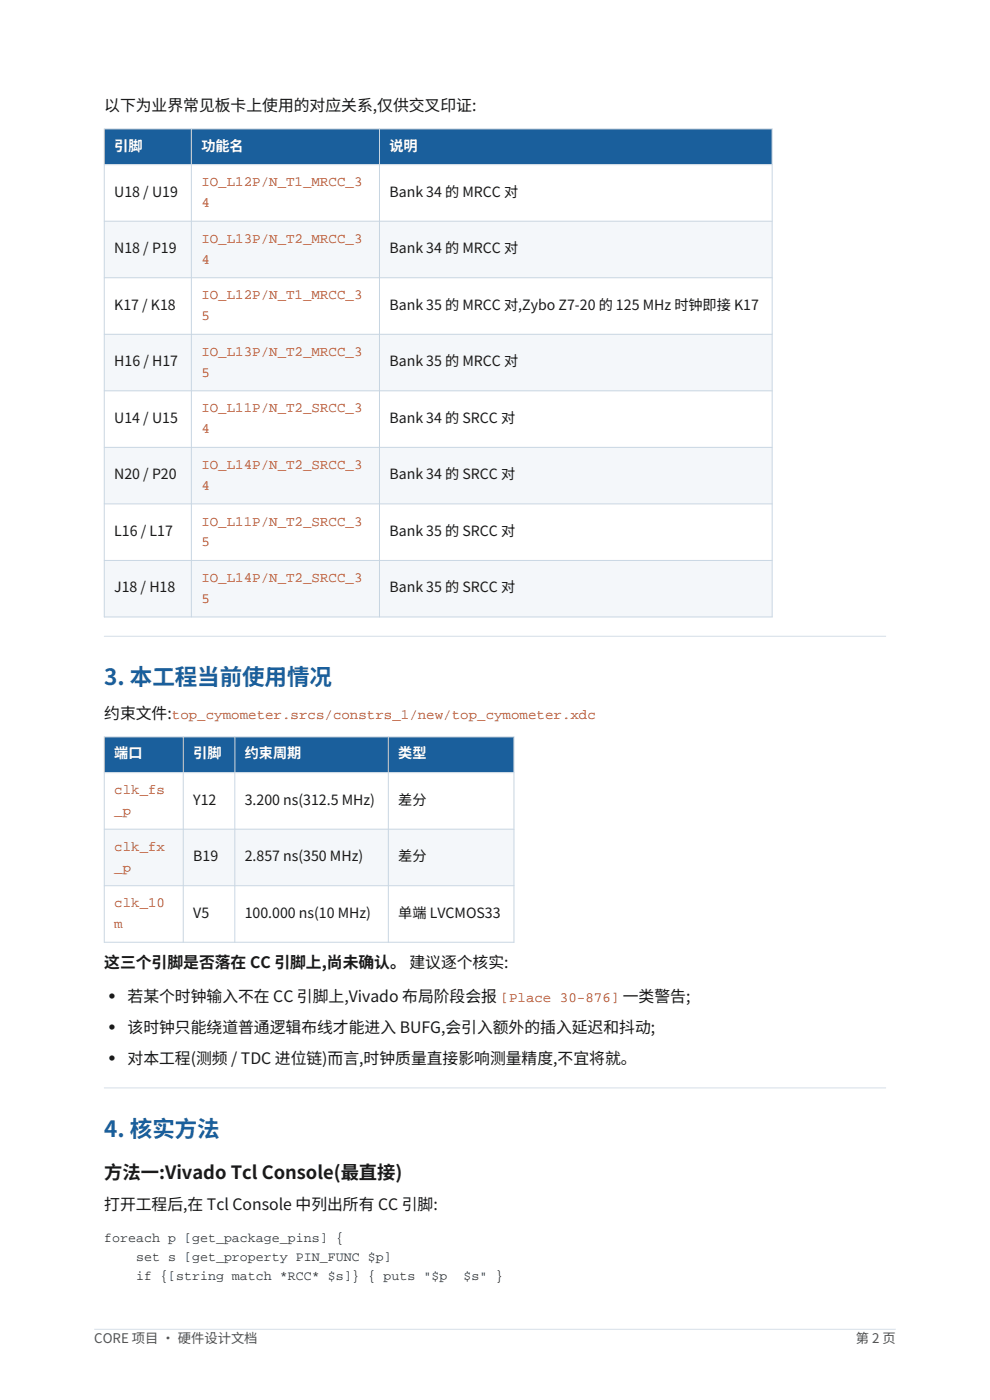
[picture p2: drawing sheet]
<svg xmlns="http://www.w3.org/2000/svg" width="210mm" height="297mm" viewBox="0 0 210 297" stroke-linecap="round" stroke-linejoin="round" font-family="sans-serif">
<defs><g id="words">
<g font-size="4.8" fill="#1a5f9c">
<text x="22.1" y="145.4">3. 本工程当前使用情况</text>
<text x="22.1" y="241.2">4. 核实方法</text>
</g>
<text font-size="3.9" fill="#1a1a1a" x="22.1" y="250.2">方法一:Vivado Tcl Console(最直接)</text>
<g font-size="3.5" fill="#1a1a1a">
<text x="23.2" y="212.6">•</text>
<text x="23.2" y="219.1">•</text>
<text x="23.2" y="225.6">•</text>
</g>
<g font-size="3.4" fill="#1a1a1a">
<text x="22.1" y="23.5">以下为业界常见板卡上使用的对应关系,仅供交叉印证:</text>
<text x="22.1" y="152.4">约束文件:top_cymometer.srcs/constrs_1/new/top_cymometer.xdc</text>
<text x="22.1" y="205.4">这三个引脚是否落在 CC 引脚上,尚未确认。 建议逐个核实:</text>
<text x="27.1" y="212.6">若某个时钟输入不在 CC 引脚上,Vivado 布局阶段会报 [Place 30-876] 一类警告;</text>
<text x="27.1" y="219.1">该时钟只能绕道普通逻辑布线才能进入 BUFG,会引入额外的插入延迟和抖动;</text>
<text x="27.1" y="225.6">对本工程(测频 / TDC 进位链)而言,时钟质量直接影响测量精度,不宜将就。</text>
<text x="22.1" y="256.7">打开工程后,在 Tcl Console 中列出所有 CC 引脚:</text>
</g>
<g font-size="3" fill="#fff">
<text x="24.2" y="31.9">引脚</text>
<text x="42.7" y="31.9">功能名</text>
<text x="82.6" y="31.9">说明</text>
<text x="24.2" y="160.9">端口</text>
<text x="41" y="160.9">引脚</text>
<text x="51.9" y="160.9">约束周期</text>
<text x="84.5" y="160.9">类型</text>
</g>
<g font-size="3" fill="#1a1a1a">
<text x="24.2" y="41.7">U18 / U19</text>
<text x="82.6" y="41.7">Bank 34 的 MRCC 对</text>
<text x="24.2" y="53.7">N18 / P19</text>
<text x="82.6" y="53.7">Bank 34 的 MRCC 对</text>
<text x="24.2" y="65.7">K17 / K18</text>
<text x="82.6" y="65.7">Bank 35 的 MRCC 对,Zybo Z7-20 的 125 MHz 时钟即接 K17</text>
<text x="24.2" y="77.7">H16 / H17</text>
<text x="82.6" y="77.7">Bank 35 的 MRCC 对</text>
<text x="24.2" y="89.7">U14 / U15</text>
<text x="82.6" y="89.7">Bank 34 的 SRCC 对</text>
<text x="24.2" y="101.7">N20 / P20</text>
<text x="82.6" y="101.7">Bank 34 的 SRCC 对</text>
<text x="24.2" y="113.7">L16 / L17</text>
<text x="82.6" y="113.7">Bank 35 的 SRCC 对</text>
<text x="24.2" y="125.7">J18 / H18</text>
<text x="82.6" y="125.7">Bank 35 的 SRCC 对</text>
<text x="41" y="170.7">Y12</text>
<text x="51.9" y="170.7">3.200 ns(312.5 MHz)</text>
<text x="84.5" y="170.7">差分</text>
<text x="41" y="182.7">B19</text>
<text x="51.9" y="182.7">2.857 ns(350 MHz)</text>
<text x="84.5" y="182.7">差分</text>
<text x="41" y="194.7">V5</text>
<text x="51.9" y="194.7">100.000 ns(10 MHz)</text>
<text x="84.5" y="194.7">单端 LVCMOS33</text>
</g>
<g font-size="3" fill="#b5451b">
<text x="42.7" y="39.5">IO_L12P/N_T1_MRCC_3</text>
<text x="42.7" y="43.9">4</text>
<text x="42.7" y="51.5">IO_L13P/N_T2_MRCC_3</text>
<text x="42.7" y="55.9">4</text>
<text x="42.7" y="63.5">IO_L12P/N_T1_MRCC_3</text>
<text x="42.7" y="67.9">5</text>
<text x="42.7" y="75.5">IO_L13P/N_T2_MRCC_3</text>
<text x="42.7" y="79.9">5</text>
<text x="42.7" y="87.5">IO_L11P/N_T2_SRCC_3</text>
<text x="42.7" y="91.9">4</text>
<text x="42.7" y="99.5">IO_L14P/N_T2_SRCC_3</text>
<text x="42.7" y="103.9">4</text>
<text x="42.7" y="111.5">IO_L11P/N_T2_SRCC_3</text>
<text x="42.7" y="115.9">5</text>
<text x="42.7" y="123.5">IO_L14P/N_T2_SRCC_3</text>
<text x="42.7" y="127.9">5</text>
<text x="24.2" y="168.5">clk_fs</text>
<text x="24.2" y="172.9">_p</text>
<text x="24.2" y="180.5">clk_fx</text>
<text x="24.2" y="184.9">_p</text>
<text x="24.2" y="192.5">clk_10</text>
<text x="24.2" y="196.9">m</text>
</g>
<g font-size="2.8" fill="#22333f">
<text x="22.1" y="263.4">foreach p [get_package_pins] {</text>
<text x="28.9" y="267.5">set s [get_property PIN_FUNC $p]</text>
<text x="28.9" y="271.5">if {[string match *RCC* $s]} { puts &quot;$p</text>
<text x="98.3" y="271.5">$s&quot; }</text>
</g>
<g font-size="2.8" fill="#555">
<text x="20" y="285">CORE 项目 · 硬件设计文档</text>
<text x="181.5" y="285">第 2 页</text>
</g>
</g></defs>
<path d="M20 282h170" fill="none" stroke="#d5dee7" stroke-width=".21"/>
<path d="M22.1 27.3h141.7v7.6h-141.7z" fill-rule="evenodd" fill="#1a5f9c"/>
<path d="M22.1 34.9h141.7v12h-141.7z" fill-rule="evenodd" fill="#fff"/>
<path d="M22.1 46.9h141.7v12h-141.7z" fill-rule="evenodd" fill="#f4f7fa"/>
<path d="M22.1 58.9h141.7v12h-141.7z" fill-rule="evenodd" fill="#fff"/>
<path d="M22.1 70.9h141.7v12h-141.7z" fill-rule="evenodd" fill="#f4f7fa"/>
<path d="M22.1 82.9h141.7v12h-141.7z" fill-rule="evenodd" fill="#fff"/>
<path d="M22.1 94.9h141.7v12h-141.7z" fill-rule="evenodd" fill="#f4f7fa"/>
<path d="M22.1 106.9h141.7v12h-141.7z" fill-rule="evenodd" fill="#fff"/>
<path d="M22.1 118.9h141.7v12h-141.7z" fill-rule="evenodd" fill="#f4f7fa"/>
<path d="M22.1 27.3h141.7v103.6h-141.7zM22.1 34.9h141.7M40.6 27.3v103.6M80.5 27.3v103.6M22.1 46.9h141.7M22.1 58.9h141.7M22.1 70.9h141.7M22.1 82.9h141.7M22.1 94.9h141.7M22.1 106.9h141.7M22.1 118.9h141.7" fill="none" stroke="#c9d6e2" stroke-width=".21"/>
<path d="M22.1 135h165.8" fill="none" stroke="#d5dee7" stroke-width=".21"/>
<path d="M22.1 156.3h86.9v7.6h-86.9z" fill-rule="evenodd" fill="#1a5f9c"/>
<path d="M22.1 163.9h86.9v12h-86.9z" fill-rule="evenodd" fill="#fff"/>
<path d="M22.1 175.9h86.9v12h-86.9z" fill-rule="evenodd" fill="#f4f7fa"/>
<path d="M22.1 187.9h86.9v12h-86.9z" fill-rule="evenodd" fill="#fff"/>
<path d="M22.1 156.3h86.9v43.6h-86.9zM38.9 156.3v43.6M49.8 156.3v43.6M82.4 156.3v43.6M22.1 163.9h86.9M22.1 175.9h86.9M22.1 187.9h86.9" fill="none" stroke="#c9d6e2" stroke-width=".21"/>
<path d="M22.1 230.8h165.8" fill="none" stroke="#d5dee7" stroke-width=".21"/>
<use href="#words"/>
</svg>
